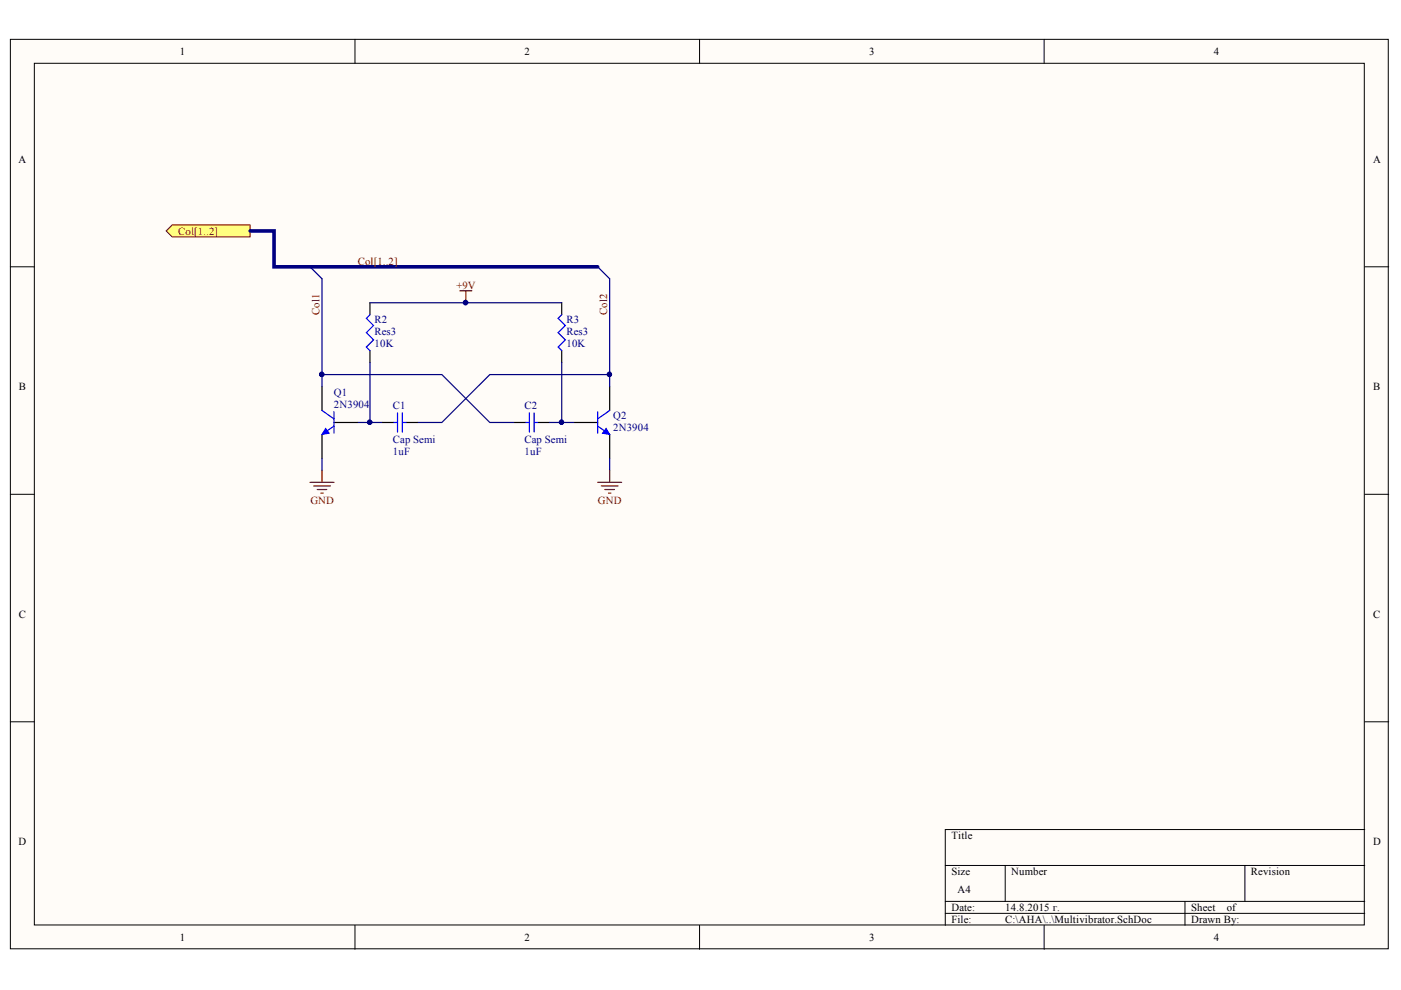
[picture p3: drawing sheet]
<svg xmlns="http://www.w3.org/2000/svg" width="297mm" height="210mm" viewBox="0 0 297 210" stroke-linecap="round" stroke-linejoin="round" font-family="sans-serif">
<defs><g id="words">
<g font-size="2.3">
<text x="38.1" y="11.7">1</text>
<text x="111.2" y="11.7">2</text>
<text x="184.3" y="11.7">3</text>
<text x="257.4" y="11.7">4</text>
<text x="3.9" y="34.5">A</text>
<text x="291.1" y="34.5">A</text>
<text x="4" y="82.7">B</text>
<text x="291.1" y="82.7">B</text>
<text x="4" y="131">C</text>
<text x="291.1" y="131">C</text>
<text x="3.9" y="179.2">D</text>
<text x="201.7" y="177.9">Title</text>
<text x="291.1" y="179.2">D</text>
<text x="201.7" y="185.6">Size</text>
<text x="214.4" y="185.6">Number</text>
<text x="265.2" y="185.6">Revision</text>
<text x="203" y="189.4">A4</text>
<text x="201.7" y="193.2">Date:</text>
<text x="201.7" y="195.7">File:</text>
<text x="213.1" y="193.2">14.8.2015 г.</text>
<text x="213.1" y="195.7">C:\AHA\..\Multivibrator.SchDoc</text>
<text x="252.5" y="193.2">Sheet</text>
<text x="252.5" y="195.7">Drawn By:</text>
<text x="260.1" y="193.2">of</text>
<text x="38.1" y="199.5">1</text>
<text x="111.2" y="199.5">2</text>
<text x="184.3" y="199.5">3</text>
<text x="257.4" y="199.5">4</text>
</g>
<g font-size="2.3" fill="#800000">
<text x="37.8" y="49.8">Col[1..2]</text>
<text x="75.9" y="56.1">Col[1..2]</text>
<text x="96.8" y="61.2">+9V</text>
<text x="67.7" y="66.7" transform="rotate(-90 67.7 66.7)">Col1</text>
<text x="128.7" y="66.7" transform="rotate(-90 128.7 66.7)">Col2</text>
<text x="65.8" y="106.9">GND</text>
<text x="126.8" y="106.9">GND</text>
</g>
<g font-size="2.3" fill="#000080">
<text x="79.4" y="68.5">R2</text>
<text x="79.4" y="71.1">Res3</text>
<text x="120.1" y="68.5">R3</text>
<text x="120.1" y="71.1">Res3</text>
<text x="79.4" y="73.6">10K</text>
<text x="120.1" y="73.6">10K</text>
<text x="70.8" y="84">Q1</text>
<text x="70.8" y="86.5">2N3904</text>
<text x="83.3" y="86.8">C1</text>
<text x="111.2" y="86.8">C2</text>
<text x="130" y="88.8">Q2</text>
<text x="83.3" y="93.9">Cap Semi</text>
<text x="111.2" y="93.9">Cap Semi</text>
<text x="130" y="91.3">2N3904</text>
<text x="83.3" y="96.4">1uF</text>
<text x="111.2" y="96.4">1uF</text>
</g>
</g></defs>
<g fill="#fffcf8" stroke="#000" stroke-width=".21">
<path d="M2.2 8.3h292.1v192.9h-292.1z"/>
<path d="M7.3 13.4h282v182.7h-282z"/>
</g>
<g fill="none" stroke="#000" stroke-width=".21">
<path d="M75.3 8.3v5.1M148.3 8.3v5.1M221.4 8.3v5.1M2.2 56.6h5.1M289.4 56.6h5M2.2 104.8h5.1M289.4 104.8h5M2.2 153h5.1M289.4 153h5M289.4 175.9h-89v20.3M75.3 196.2v5.1M148.3 196.2v5.1"/>
<path d="M200.4 183.5h89M200.4 191.1h89M200.4 193.7h89M213.1 183.5v7.6M221.4 196.2v5.1M251.2 191.1v5.1M263.9 183.5v7.6"/>
</g>
<path d="M35.2 49l1.3-1.3h16.5v2.5h-16.5z" fill-rule="evenodd" fill="#ffff80" stroke="#800000" stroke-width=".21"/>
<path d="M121.6 89.6h5.1M129.3 82v5M129.3 92.1v5.1" fill="none" stroke="#000" stroke-width=".25"/>
<path d="M126.7 90.3l2.6 1.8M126.7 87.3v4.6M129.3 87l-2.6 1.8" fill="none" stroke="#00f" stroke-width=".25"/>
<path d="M128.5 90.8l.8 1.3-1.6-.2z" fill="#00f"/>
<path d="M128.5 90.8l.8 1.3-1.6-.2z" fill="none" stroke="#00f" stroke-width=".21"/>
<path d="M68.3 82v5M68.3 92.1v5.1M70.8 89.6h5.1" fill="none" stroke="#000" stroke-width=".25"/>
<path d="M68.3 87l2.5 1.8M70.8 90.3l-2.5 1.8M70.8 87.3v4.6" fill="none" stroke="#00f" stroke-width=".25"/>
<path d="M69 90.8l.8 1.1-1.5 .2z" fill="#00f"/>
<path d="M69 90.8l.8 1.1-1.5 .2z" fill="none" stroke="#00f" stroke-width=".21"/>
<path d="M78.4 64.2v2.5M78.4 74.3v2.6M119.1 64.2v2.5M119.1 74.3v2.6M81 89.6h2.5M86.1 89.6h2.5M108.9 89.6h2.6M114 89.6h2.6" fill="none" stroke="#000" stroke-width=".25"/>
<path d="M78.4 66.7l-.7 .8 1.5 1.5-1.5 1.5 1.5 1.6-1.5 1.5 .7 .7M119.1 66.7l-.8 .8 1.6 1.5-1.6 1.5 1.6 1.6-1.6 1.5 .8 .7M83.5 89.6h.8M84.3 87.5v4.1M85.3 87.5v4.1M85.3 89.6h.8M111.5 89.6h.7M112.2 87.5v4.1M113.3 89.6h.7M113.3 87.5v4.1" fill="none" stroke="#00f" stroke-width=".25"/>
<path d="M65.7 56.6l2.6 2.5v20.3M126.7 56.6l2.6 2.5v20.3M78.4 64.2h40.7M78.4 76.9v12.7h-2.5M119.1 76.9v12.7h2.5M68.3 82v-2.6h25.4l10.1 10.2h5.1M68.3 97.2v2.5M78.4 89.6h2.6M116.6 89.6h2.5M129.3 82v-2.6h-25.5l-10.1 10.2h-5.1M129.3 97.2v2.5" fill="none" stroke="#000080" stroke-width=".25"/>
<g fill="#000080" stroke="#000080" stroke-width=".21">
<circle cx="119" cy="89.5" r=".46"/>
<circle cx="78.4" cy="89.5" r=".46"/>
<circle cx="68.2" cy="79.4" r=".47"/>
<circle cx="98.7" cy="64.2" r=".47"/>
<circle cx="129.2" cy="79.4" r=".46"/>
</g>
<path d="M97.5 61.7h2.5M98.8 61.7v2.5M68.3 99.7v2.6M129.3 99.7v2.6M65.7 102.3h5.1M66.5 103h3.6M67.3 103.8h2M68 104.6h.5M126.7 102.3h5.1M127.5 103h3.5M128.2 103.8h2.1M129 104.6h.5" fill="none" stroke="#800000" stroke-width=".25"/>
<path d="M53 49h5.1v7.6h68.6" fill="none" stroke="#000080" stroke-width=".76"/>
<use href="#words"/>
</svg>
